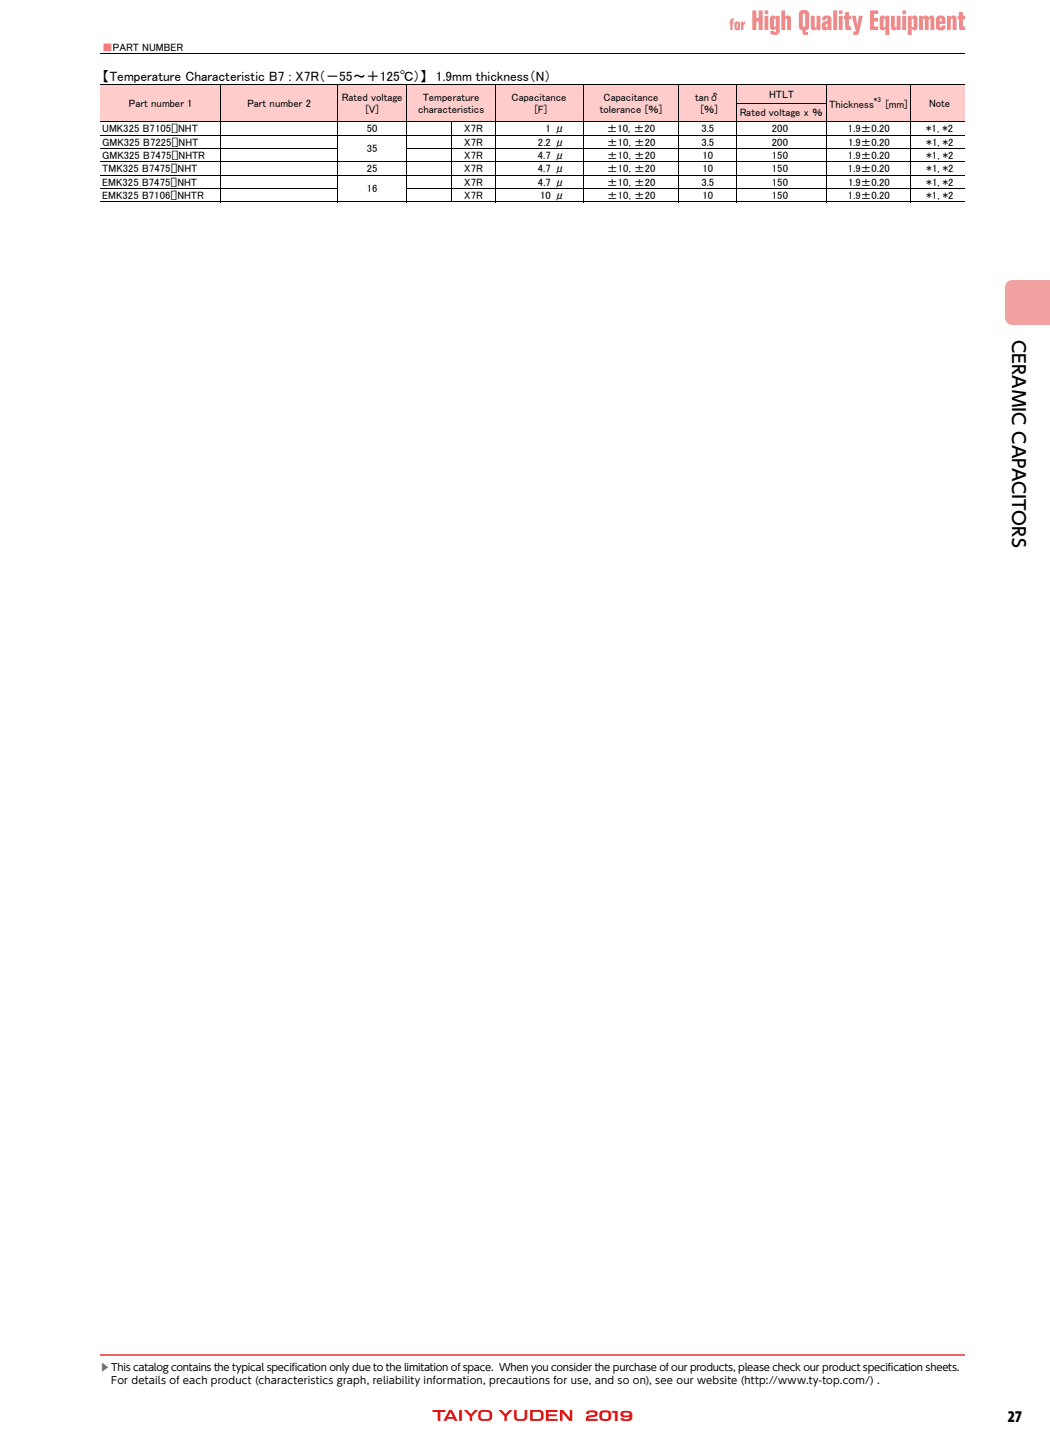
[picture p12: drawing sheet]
<svg xmlns="http://www.w3.org/2000/svg" width="210mm" height="289mm" viewBox="0 0 210 289" stroke-linecap="round" stroke-linejoin="round" font-family="sans-serif">
<defs><g id="words">
<text font-size="3.5" x="202.4" y="68" transform="rotate(90 202.4 68)">CERAMIC CAPACITORS</text>
<text font-size="3.3" x="201.6" y="284.4">27</text>
<text font-size="2.7" x="20.5" y="16.1">【Temperature Characteristic B7 : X7R（－55～＋125℃）】　1.9mm thickness（N）</text>
<text font-size="2.6" fill="#df1614" x="121.8" y="284.1">19</text>
<text font-size="2.1" fill="#ff8080" x="20.5" y="10.1">■PART NUMBER</text>
<g font-size="2.1">
<text x="25.8" y="21.3">Part number 1</text>
<text x="49.5" y="21.3">Part number 2</text>
<text x="68.4" y="20.1">Rated voltage</text>
<text x="73.1" y="22.5">[V]</text>
<text x="83.6" y="22.5">characteristics</text>
<text x="84.5" y="20.1">Temperature</text>
<text x="102.3" y="20.1">Capacitance</text>
<text x="106.9" y="22.5">[F]</text>
<text x="119.9" y="22.5">tolerance [％]</text>
<text x="120.7" y="20.1">Capacitance</text>
<text x="139" y="20.1">tanδ</text>
<text x="140.1" y="22.5">[％]</text>
<text x="147.9" y="23.3">Rated voltage x ％</text>
<text x="153.8" y="19.6">HTLT</text>
<text x="165.8" y="21.5">Thickness</text>
<text x="177.1" y="21.5">[mm]</text>
<text x="185.8" y="21.3">Note</text>
<text x="20.5" y="26.4">UMK325 B7105[]NHT</text>
<text x="20.5" y="29.1">GMK325 B7225[]NHT</text>
<text x="73.4" y="26.4">50</text>
<text x="92.9" y="26.4">X7R</text>
<text x="92.9" y="29.1">X7R</text>
<text x="107.6" y="29.1">2.2 μ</text>
<text x="109.1" y="26.4">1 μ</text>
<text x="121.4" y="26.4">±10, ±20</text>
<text x="121.5" y="29.1">±10, ±20</text>
<text x="140.3" y="26.4">3.5</text>
<text x="140.3" y="29.1">3.5</text>
<text x="154.4" y="26.4">200</text>
<text x="154.4" y="29.1">200</text>
<text x="169.6" y="26.4">1.9±0.20</text>
<text x="169.6" y="29.1">1.9±0.20</text>
<text x="185.2" y="26.4">*1, *2</text>
<text x="185.3" y="29.1">*1, *2</text>
<text x="20.5" y="31.8">GMK325 B7475[]NHTR</text>
<text x="20.5" y="34.4">TMK325 B7475[]NHT</text>
<text x="73.3" y="30.3">35</text>
<text x="73.4" y="34.4">25</text>
<text x="92.9" y="31.8">X7R</text>
<text x="92.9" y="34.4">X7R</text>
<text x="107.6" y="31.8">4.7 μ</text>
<text x="107.6" y="34.4">4.7 μ</text>
<text x="121.5" y="31.8">±10, ±20</text>
<text x="121.5" y="34.4">±10, ±20</text>
<text x="140.5" y="31.8">10</text>
<text x="140.5" y="34.4">10</text>
<text x="154.4" y="31.8">150</text>
<text x="154.4" y="34.4">150</text>
<text x="169.6" y="31.8">1.9±0.20</text>
<text x="169.6" y="34.4">1.9±0.20</text>
<text x="185.3" y="31.8">*1, *2</text>
<text x="185.3" y="34.4">*1, *2</text>
<text x="20.5" y="37.1">EMK325 B7475[]NHT</text>
<text x="20.5" y="39.8">EMK325 B7106[]NHTR</text>
<text x="73.3" y="38.3">16</text>
<text x="92.9" y="39.8">X7R</text>
<text x="92.9" y="37.1">X7R</text>
<text x="107.6" y="37.1">4.7 μ</text>
<text x="108" y="39.8">10 μ</text>
<text x="121.5" y="39.8">±10, ±20</text>
<text x="121.5" y="37.1">±10, ±20</text>
<text x="140.3" y="37.1">3.5</text>
<text x="140.5" y="39.8">10</text>
<text x="154.4" y="39.8">150</text>
<text x="154.4" y="37.1">150</text>
<text x="169.6" y="39.8">1.9±0.20</text>
<text x="169.6" y="37.1">1.9±0.20</text>
<text x="185.3" y="39.8">*1, *2</text>
<text x="185.3" y="37.1">*1, *2</text>
</g>
<text font-size="2" fill="#727171" x="20" y="274.3">▶This catalog contains the typical specif</text>
<g font-size="2">
<text x="58.3" y="274.3">ication only due to the limitation of space. When you consider the purchase of our products, please check our product specif</text>
<text x="177.6" y="274.3">ication sheets.</text>
<text x="22.2" y="276.8">For details of each product (characteristics graph, reliability information, precautions for use, and so on), see our website (http://www.ty-top.com/) .</text>
</g>
<text font-size="1.4" x="174.8" y="20.5">*3</text>
</g></defs>
<path d="M20.1 10.7h172.9" fill="none" stroke="#000" stroke-width=".2"/>
<path d="M20.2 16.9h172.8v7.5h-172.8z" fill="#fcc"/>
<g fill="none" stroke="#000" stroke-width=".2">
<path d="M20.1 16.9h172.9M44 17v23.4M67.5 17v23.4M81.4 17v23.4M99 17v23.4M116.6 17v23.4M135.7 17v23.4M147.2 17v23.4M165.2 17v23.4M182.2 17v23.4M20.1 29.7h47.4M20.1 37.7h47.4"/>
<path d="M20.1 24.3h172.9M20.1 27h172.9M20.1 32.3h172.9M20.1 35h172.9M81.5 29.7h111.5M81.5 37.7h111.5M90.2 24.4v16M147.3 20.6h18M20.1 40.3h172.9"/>
</g>
<path d="M202 68h3.5v150h-3.5z" fill="#fff"/>
<path d="M20 271h173" fill="none" stroke="#e7504f" stroke-width=".35"/>
<path d="M201.4 56.4l.3-.2 .8-.2h7.6v9h-7.6a1.47 1.47 0 0 1-1.5-1.5v-6l.1-.6z" fill-rule="evenodd" fill="#f2a2a1"/>
<path d="M146.1 3.9v.4h-.2v.4h.2v1.3h.4v-1.3h.3v-.4h-.3v-.1l.3-.1v-.4zM147.4 4.7l.2 .1-.1 .9zM147 4.5a1.31 1.31 0 0 0 .2 1.5 .57 .57 0 0 0 .8-.4v-.8a.58 .58 0 0 0-.4-.5 .58 .58 0 0 0-.6 .2zM148.2 4.3v1.7h.5v-.8l.1-.3h.3v-.6l-.4 .4v-.4zM150.5 2.1v3.9h.8v-1.7h.4v1.7h.8v-3.9h-.8v1.5h-.4v-1.5zM152.9 3.2v2.8h.8v-2.8zM152.9 2.1v.7h.7v-.7zM154.2 3.2l-.2 .5v1.7a.62 .62 0 0 0 .5 .6 .62 .62 0 0 0 .7-.3l-.1 .7h-.3v-.2h-.8l.1 .4a1.14 1.14 0 0 0 1.8-.1v-3.3h-.7v.3a.63 .63 0 0 0-1-.3zM154.8 3.8h.3l.1 .1v1.2l-.3 .3-.1-.3zM156.3 2.1v3.9h.7v-2l.2-.3 .2 .3v2h.8v-2.2a.61 .61 0 0 0-.5-.7 .61 .61 0 0 0-.7 .4v-1.4zM160.6 2.8h.4v.1v2.3l-.2 .2-.2-.2zM159.9 2.3l-.1 .6v2.3a.74 .74 0 0 0 .7 .9 .65 .65 0 0 0 .6 .9h.5v-.6l-.4-.1-.1-.2a.74 .74 0 0 0 .7-.9v-2.3a.96 .96 0 0 0-1.4-.9zM162.2 3.2v2.2a.61 .61 0 0 0 .4 .7 .61 .61 0 0 0 .7-.4v.3h.8v-2.8h-.8v1.9l-.2 .4-.2-.3v-2zM164.7 3.3l-.2 .2-.1 .6h.7l.1-.4h.2l.1 .2-.1 .2a1.1 1.1 0 0 0-1 .7 1.1 1.1 0 0 0 .3 1.2 .64 .64 0 0 0 .9-.3v.3h.8l-.1-2.2a.98 .98 0 0 0-1.6-.5zM165.3 4.8l.2-.2v.7l-.1 .2-.3-.3zM166.6 2.1v3.9h.8v-3.9zM167.8 3.2v2.8h.7v-2.8zM167.8 2.1v.7h.7v-.7zM169 2.4v.8h-.2v.6h.2l.1 2 .3 .2h.8v-.7h-.3l-.1-.3v-1.2h.4v-.6h-.4v-.8zM170.3 3.2l.8 3-.4 .1v.7h.5a.59 .59 0 0 0 .6-.6l.8-3.2h-.9l-.2 2-.3-2zM174 2.1v3.9h1.6v-.7h-.8v-1h.8v-.7h-.8v-.8h.8v-.7zM176.1 3.3l-.2 .4v1.8a.6 .6 0 0 0 .5 .6 .6 .6 0 0 0 .7-.4v1.3h.8v-3.8h-.8v.3a.62 .62 0 0 0-1-.2zM176.7 3.8h.3l.1 .1v1.3l-.2 .3-.2-.3zM178.2 3.2v2.2a.61 .61 0 0 0 .5 .7 .61 .61 0 0 0 .7-.4v.3h.7v-2.8h-.8v1.9l-.2 .4-.1-.3v-2zM180.5 3.2v2.8h.7v-2.8zM180.5 2.1v.7h.7v-.7zM181.6 3.2v3.8h.7v-1.3a.6 .6 0 0 0 .7 .4 .6 .6 0 0 0 .5-.6v-1.8a.6 .6 0 0 0-.5-.6 .6 .6 0 0 0-.7 .4v-.3zM182.4 3.8h.3v.1v1.3l-.1 .3-.3-.3zM183.8 3.2v2.8h.8v-2l.2-.3 .2 .3v2h.7v-2l.2-.3 .2 .3v2h.8v-2.2a.61 .61 0 0 0-.5-.7 .61 .61 0 0 0-.7 .4 .6 .6 0 0 0-.6-.4 .6 .6 0 0 0-.5 .4v-.3zM187.4 3.3a3.2 3.2 0 0 0 0 2.6 1.01 1.01 0 0 0 1.1 .2 1.01 1.01 0 0 0 .6-1h-.7l-.1 .3-.1 .1-.2-.3v-.4h1.1a1.28 1.28 0 0 0-.5-1.7h-.9zM188 3.8h.3l.1 .4h-.4zM189.4 3.2v2.8h.8v-2l.2-.3 .1 .3v2h.8v-2.2a.61 .61 0 0 0-.4-.7 .61 .61 0 0 0-.8 .4v-.3zM191.8 2.4v.8h-.3v.6h.3v2l.4 .2h.8v-.7h-.3l-.1-.3v-1.2h.4v-.6h-.4v-.8z" fill="#ef8a8a"/>
<g fill="#df1614">
<path d="M86.5 282h2.6v.4h-1v1.8h-.6v-1.8h-1z"/>
<path d="M91.8 282h.6v2.2h-.6z"/>
<path d="M92.8 282h.6l.8 .8 .8-.8h.6l-1.2 1.2v1h-.5v-1z"/>
<path d="M99.7 282h.6l.8 .8 .8-.8h.6l-1.1 1.2v1h-.5v-1z"/>
<path d="M102.8 282h.5l.1 1.6 .5 .2 .8-.1 .2-.1v-1.6h.5v1.5a.77 .77 0 0 1-.8 .7h-.9a.77 .77 0 0 1-.9-.7z"/>
<path d="M109.2 282h2.3v.4h-1.8v.5h1.6v.3h-1.6v.6h1.8v.4h-2.3z"/>
<path d="M112 282h.7l1.2 1.6v-1.6h.5v2.2h-.6l-1.3-1.7v1.7h-.5z"/>
<path d="M117.3 282.3a2.01 2.01 0 0 1 2.2 .1v.5l-.1 .3-1.5 .3-.2 .3h1.8v.4h-2.3l.1-.8a2.25 2.25 0 0 1 1.6-.4l.1-.2-.2-.3h-.8l-.2 .3h-.6z"/>
<path d="M90.1 282.4l-.5 1h1zM89.8 282h.6l1.1 2.2h-.6l-.2-.4h-1.2l-.2 .4h-.6z"/>
<path d="M96.2 282.6a1.03 1.03 0 0 0 .2 1.1 1.75 1.75 0 0 0 1.4-.1 1.09 1.09 0 0 0-.1-1.2 1.81 1.81 0 0 0-1.5 .2zM95.9 282.2a2.78 2.78 0 0 1 2.3 0 1.47 1.47 0 0 1 0 1.8 2.7 2.7 0 0 1-2.3 0 1.46 1.46 0 0 1 0-1.8z"/>
<path d="M106.6 282.4v1.4l1.4-.1a.96 .96 0 0 0 0-1.3zM106 282h1.9a.75 .75 0 0 1 .8 .7v.8a.77 .77 0 0 1-.8 .7h-1.9z"/>
<path d="M120.5 282.6l-.1 .2a.67 .67 0 0 0 0 .7 .67 .67 0 0 0 .7 .3h.3a1.01 1.01 0 0 0 .1-1.3zM120 282.4a2.01 2.01 0 0 1 2.1 0l.1 .3a1.1 1.1 0 0 1-.6 1.5 1.35 1.35 0 0 1-1.7-.6z"/>
</g>
<use href="#words"/>
</svg>
